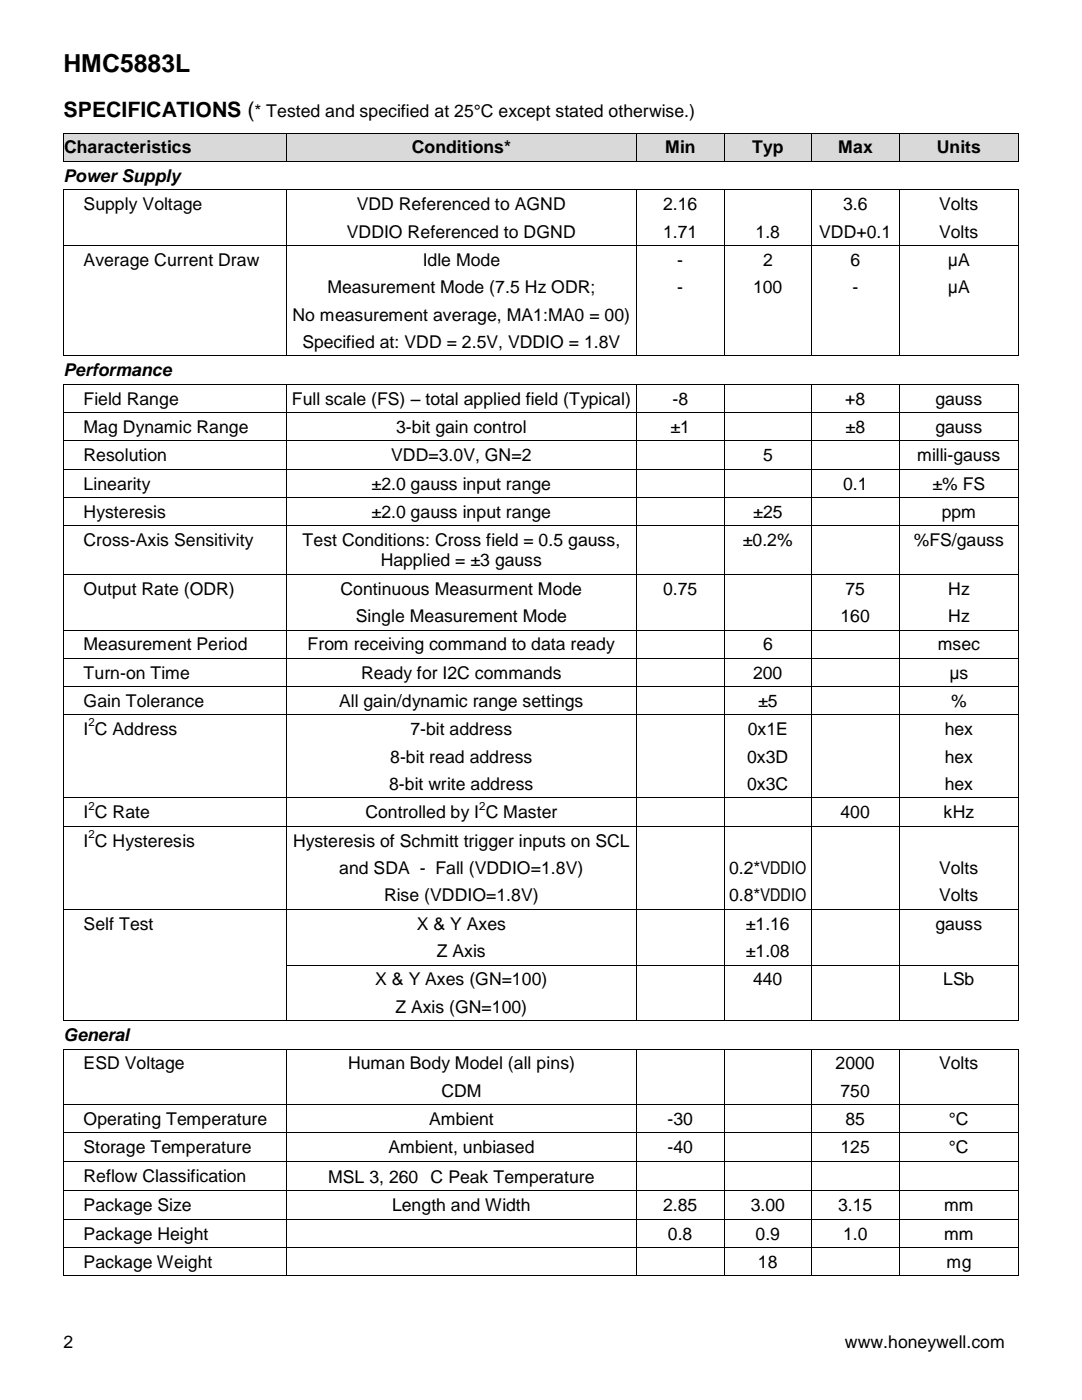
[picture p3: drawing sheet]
<svg xmlns="http://www.w3.org/2000/svg" width="216mm" height="279mm" viewBox="0 0 216 279" stroke-linecap="round" stroke-linejoin="round" font-family="sans-serif">
<defs><g id="words">
<text font-size="5" x="12.7" y="14.4">HMC5883L</text>
<text font-size="4.2" x="12.7" y="23.4">SPECIFICATIONS (</text>
<g font-size="3.5">
<text x="50.8" y="23.4">* Tested and specified at 25°C except stated otherwise.)</text>
<text x="12.8" y="30.6">Characteristics</text>
<text x="82.2" y="30.6">Conditions*</text>
<text x="132.7" y="30.6">Min</text>
<text x="150.1" y="30.6">Typ</text>
<text x="167.3" y="30.6">Max</text>
<text x="186.9" y="30.6">Units</text>
<text x="12.7" y="36.3">Power Supply</text>
<text x="16.7" y="42">Supply Voltage</text>
<text x="71.2" y="42">VDD Referenced to AGND</text>
<text x="132.3" y="42">2.16</text>
<text x="168.2" y="42">3.6</text>
<text x="187.4" y="42">Volts</text>
<text x="69.2" y="47.4">VDDIO Referenced to DGND</text>
<text x="132.3" y="47.4">1.71</text>
<text x="150.8" y="47.4">1.8</text>
<text x="163.5" y="47.4">VDD+0.1</text>
<text x="187.4" y="47.4">Volts</text>
<text x="16.7" y="53.1">Average Current Draw</text>
<text x="84.3" y="53.1">Idle Mode</text>
<text x="135.2" y="53.1">-</text>
<text x="152.3" y="53.1">2</text>
<text x="169.7" y="53.1">6</text>
<text x="189.1" y="53.1">μA</text>
<text x="65.3" y="58.6">Measurement Mode (7.5 Hz ODR;</text>
<text x="135.2" y="58.6">-</text>
<text x="150.3" y="58.6">100</text>
<text x="170.1" y="58.6">-</text>
<text x="189.1" y="58.6">μA</text>
<text x="58.4" y="64">No measurement average, MA1:MA0 = 00)</text>
<text x="60.3" y="69.5">Specified at: VDD = 2.5V, VDDIO = 1.8V</text>
<text x="12.7" y="75.1">Performance</text>
<text x="16.7" y="80.8">Field Range</text>
<text x="58.3" y="80.8">Full scale (FS) – total applied field (Typical)</text>
<text x="134.2" y="80.8">-8</text>
<text x="168.6" y="80.8">+8</text>
<text x="186.6" y="80.8">gauss</text>
<text x="16.7" y="86.4">Mag Dynamic Range</text>
<text x="79.1" y="86.4">3-bit gain control</text>
<text x="133.8" y="86.4">±1</text>
<text x="168.7" y="86.4">±8</text>
<text x="186.6" y="86.4">gauss</text>
<text x="16.7" y="92.1">Resolution</text>
<text x="78.1" y="92.1">VDD=3.0V, GN=2</text>
<text x="152.3" y="92.1">5</text>
<text x="183" y="92.1">milli-gauss</text>
<text x="16.7" y="97.7">Linearity</text>
<text x="74.1" y="97.7">±2.0 gauss input range</text>
<text x="168.2" y="97.7">0.1</text>
<text x="186" y="97.7">±% FS</text>
<text x="16.7" y="103.4">Hysteresis</text>
<text x="74.1" y="103.4">±2.0 gauss input range</text>
<text x="150.3" y="103.4">±25</text>
<text x="187.9" y="103.4">ppm</text>
<text x="16.7" y="109">Cross-Axis Sensitivity</text>
<text x="60.4" y="109">Test Conditions: Cross field = 0.5 gauss,</text>
<text x="76" y="113">Happlied = ±3 gauss</text>
<text x="148.2" y="109">±0.2%</text>
<text x="182.3" y="109">%FS/gauss</text>
<text x="16.7" y="118.7">Output Rate (ODR)</text>
<text x="68" y="118.7">Continuous Measurment Mode</text>
<text x="132.3" y="118.7">0.75</text>
<text x="168.7" y="118.7">75</text>
<text x="189.2" y="118.7">Hz</text>
<text x="71" y="124.2">Single Measurement Mode</text>
<text x="167.7" y="124.2">160</text>
<text x="189.2" y="124.2">Hz</text>
<text x="16.7" y="129.8">Measurement Period</text>
<text x="61.4" y="129.8">From receiving command to data ready</text>
<text x="152.3" y="129.8">6</text>
<text x="187.1" y="129.8">msec</text>
<text x="16.7" y="135.4">Turn-on Time</text>
<text x="72.1" y="135.4">Ready for I2C commands</text>
<text x="150.3" y="135.4">200</text>
<text x="189.4" y="135.4">μs</text>
<text x="16.7" y="141.1">Gain Tolerance</text>
<text x="67.7" y="141.1">All gain/dynamic range settings</text>
<text x="151.3" y="141.1">±5</text>
<text x="189.8" y="141.1">%</text>
<text x="16.7" y="146.8">I C Address</text>
<text x="81.9" y="146.8">7-bit address</text>
<text x="149.2" y="146.8">0x1E</text>
<text x="188.5" y="146.8">hex</text>
<text x="77.9" y="152.2">8-bit read address</text>
<text x="149.1" y="152.2">0x3D</text>
<text x="188.5" y="152.2">hex</text>
<text x="77.7" y="157.7">8-bit write address</text>
<text x="149.1" y="157.7">0x3C</text>
<text x="188.5" y="157.7">hex</text>
<text x="16.7" y="163.3">I C Rate</text>
<text x="72.9" y="163.3">Controlled by I C Master</text>
<text x="167.7" y="163.3">400</text>
<text x="188.3" y="163.3">kHz</text>
<text x="16.7" y="169">I C Hysteresis</text>
<text x="58.5" y="169">Hysteresis of Schmitt trigger inputs on SCL</text>
<text x="67.7" y="174.4">and SDA - Fall (VDDIO=1.8V)</text>
<text x="76.6" y="179.9">Rise (VDDIO=1.8V)</text>
<text x="145.5" y="174.4">0.2*VDDIO</text>
<text x="145.5" y="179.9">0.8*VDDIO</text>
<text x="187.4" y="174.4">Volts</text>
<text x="187.4" y="179.9">Volts</text>
<text x="16.7" y="185.5">Self Test</text>
<text x="83.2" y="185.5">X &amp; Y Axes</text>
<text x="148.8" y="185.5">±1.16</text>
<text x="186.6" y="185.5">gauss</text>
<text x="87.2" y="191">Z Axis</text>
<text x="148.8" y="191">±1.08</text>
<text x="74.9" y="196.7">X &amp; Y Axes (GN=100)</text>
<text x="150.3" y="196.7">440</text>
<text x="188.2" y="196.7">LSb</text>
<text x="78.9" y="202.1">Z Axis (GN=100)</text>
<text x="12.7" y="207.8">General</text>
<text x="16.7" y="213.4">ESD Voltage</text>
<text x="69.4" y="213.4">Human Body Model (all pins)</text>
<text x="166.7" y="213.4">2000</text>
<text x="187.4" y="213.4">Volts</text>
<text x="88.1" y="218.9">CDM</text>
<text x="167.7" y="218.9">750</text>
<text x="16.7" y="224.5">Operating Temperature</text>
<text x="85.6" y="224.5">Ambient</text>
<text x="133.2" y="224.5">-30</text>
<text x="168.7" y="224.5">85</text>
<text x="189.3" y="224.5">°C</text>
<text x="16.7" y="230.2">Storage Temperature</text>
<text x="77.5" y="230.2">Ambient, unbiased</text>
<text x="133.2" y="230.2">-40</text>
<text x="167.7" y="230.2">125</text>
<text x="189.3" y="230.2">°C</text>
<text x="16.7" y="235.8">Reflow Classification</text>
<text x="65.5" y="236.1">MSL 3, 260 C Peak Temperature</text>
<text x="16.7" y="241.7">Package Size</text>
<text x="78.2" y="241.7">Length and Width</text>
<text x="132.3" y="241.7">2.85</text>
<text x="149.8" y="241.7">3.00</text>
<text x="167.3" y="241.7">3.15</text>
<text x="188.4" y="241.7">mm</text>
<text x="16.7" y="247.4">Package Height</text>
<text x="133.3" y="247.4">0.8</text>
<text x="150.8" y="247.4">0.9</text>
<text x="168.2" y="247.4">1.0</text>
<text x="188.4" y="247.4">mm</text>
<text x="16.7" y="253">Package Weight</text>
<text x="151.2" y="253">18</text>
<text x="188.9" y="253">mg</text>
<text x="12.7" y="269.1">2</text>
<text x="168.6" y="269.1">www.honeywell.com</text>
</g>
<g font-size="2.3">
<text x="17.7" y="145">2</text>
<text x="17.7" y="161.6">2</text>
<text x="95.6" y="161.6">2</text>
<text x="17.7" y="167.2">2</text>
</g>
</g></defs>
<g fill="#d9d9d9">
<path d="M12.8 26.7h44.3v5.5h-44.3z" fill-rule="evenodd"/>
<path d="M57.2 26.7h69.7v5.5h-69.7z" fill-rule="evenodd"/>
<path d="M127.1 26.7h17.3v5.5h-17.3z" fill-rule="evenodd"/>
<path d="M144.6 26.7h17.3v5.5h-17.3z" fill-rule="evenodd"/>
<path d="M162 26.7h17.3v5.5h-17.3z" fill-rule="evenodd"/>
<path d="M179.5 26.7h23.7v5.5h-23.7z" fill-rule="evenodd"/>
</g>
<g fill="#000">
<path d="M12.6 26.5h.2v.2h-.2z" fill-rule="evenodd"/>
<path d="M12.6 26.5h.2v.2h-.2z" fill-rule="evenodd"/>
<path d="M12.6 32.2h.2v.1h-.2z" fill-rule="evenodd"/>
<path d="M12.6 32.2h.2v.1h-.2z" fill-rule="evenodd"/>
<path d="M12.6 37.8h.2v.2h-.2z" fill-rule="evenodd"/>
<path d="M12.6 37.8h.2v.2h-.2z" fill-rule="evenodd"/>
<path d="M12.8 32.2h.2v.1h-.2z" fill-rule="evenodd"/>
<path d="M12.8 37.8h.2v.2h-.2z" fill-rule="evenodd"/>
<path d="M57.1 26.5h.1v.2h-.1z" fill-rule="evenodd"/>
<path d="M57.1 32.2h.1v.1h-.1z" fill-rule="evenodd"/>
<path d="M57.1 37.8h.1v.2h-.1z" fill-rule="evenodd"/>
<path d="M57.2 32.2h.2v.1h-.2z" fill-rule="evenodd"/>
<path d="M57.2 37.8h.2v.2h-.2z" fill-rule="evenodd"/>
<path d="M126.9 26.5h.2v.2h-.2z" fill-rule="evenodd"/>
<path d="M126.9 32.2h.2v.1h-.2z" fill-rule="evenodd"/>
<path d="M126.9 37.8h.2v.2h-.2z" fill-rule="evenodd"/>
<path d="M127.1 32.2h.2v.1h-.2z" fill-rule="evenodd"/>
<path d="M127.1 37.8h.2v.2h-.2z" fill-rule="evenodd"/>
<path d="M144.4 26.5h.2v.2h-.2z" fill-rule="evenodd"/>
<path d="M144.4 32.2h.2v.1h-.2z" fill-rule="evenodd"/>
<path d="M144.4 37.8h.2v.2h-.2z" fill-rule="evenodd"/>
<path d="M144.6 32.2h.2v.1h-.2z" fill-rule="evenodd"/>
<path d="M144.6 37.8h.2v.2h-.2z" fill-rule="evenodd"/>
<path d="M161.9 26.5h.1v.2h-.1z" fill-rule="evenodd"/>
<path d="M161.9 32.2h.1v.1h-.1z" fill-rule="evenodd"/>
<path d="M161.9 37.8h.1v.2h-.1z" fill-rule="evenodd"/>
<path d="M162 32.2h.2v.1h-.2z" fill-rule="evenodd"/>
<path d="M162 37.8h.2v.2h-.2z" fill-rule="evenodd"/>
<path d="M179.4 26.5h.1v.2h-.1z" fill-rule="evenodd"/>
<path d="M179.4 32.2h.1v.1h-.1z" fill-rule="evenodd"/>
<path d="M179.4 37.8h.1v.2h-.1z" fill-rule="evenodd"/>
<path d="M179.5 32.2h.2v.1h-.2z" fill-rule="evenodd"/>
<path d="M179.5 37.8h.2v.2h-.2z" fill-rule="evenodd"/>
<path d="M203.2 26.5h.1v.2h-.1z" fill-rule="evenodd"/>
<path d="M203.2 26.5h.1v.2h-.1z" fill-rule="evenodd"/>
<path d="M203.2 32.2h.1v.1h-.1z" fill-rule="evenodd"/>
<path d="M203.2 37.8h.1v.2h-.1z" fill-rule="evenodd"/>
<path d="M12.6 48.9h.2v.2h-.2z" fill-rule="evenodd"/>
<path d="M57.1 48.9h.1v.2h-.1z" fill-rule="evenodd"/>
<path d="M126.9 48.9h.2v.2h-.2z" fill-rule="evenodd"/>
<path d="M144.4 48.9h.2v.2h-.2z" fill-rule="evenodd"/>
<path d="M161.9 48.9h.1v.2h-.1z" fill-rule="evenodd"/>
<path d="M179.4 48.9h.1v.2h-.1z" fill-rule="evenodd"/>
<path d="M203.2 48.9h.1v.2h-.1z" fill-rule="evenodd"/>
<path d="M12.6 71h.2v.1h-.2z" fill-rule="evenodd"/>
<path d="M12.6 71h.2v.1h-.2z" fill-rule="evenodd"/>
<path d="M12.6 76.6h.2v.2h-.2z" fill-rule="evenodd"/>
<path d="M12.6 76.6h.2v.2h-.2z" fill-rule="evenodd"/>
<path d="M12.8 71h.2v.1h-.2z" fill-rule="evenodd"/>
<path d="M12.8 76.6h.2v.2h-.2z" fill-rule="evenodd"/>
<path d="M57.1 71h.1v.1h-.1z" fill-rule="evenodd"/>
<path d="M57.1 76.6h.1v.2h-.1z" fill-rule="evenodd"/>
<path d="M57.2 71h.2v.1h-.2z" fill-rule="evenodd"/>
<path d="M57.2 76.6h.2v.2h-.2z" fill-rule="evenodd"/>
<path d="M126.9 71h.2v.1h-.2z" fill-rule="evenodd"/>
<path d="M126.9 76.6h.2v.2h-.2z" fill-rule="evenodd"/>
<path d="M127.1 71h.2v.1h-.2z" fill-rule="evenodd"/>
<path d="M127.1 76.6h.2v.2h-.2z" fill-rule="evenodd"/>
<path d="M144.4 71h.2v.1h-.2z" fill-rule="evenodd"/>
<path d="M144.4 76.6h.2v.2h-.2z" fill-rule="evenodd"/>
<path d="M144.6 71h.2v.1h-.2z" fill-rule="evenodd"/>
<path d="M144.6 76.6h.2v.2h-.2z" fill-rule="evenodd"/>
<path d="M161.9 71h.1v.1h-.1z" fill-rule="evenodd"/>
<path d="M161.9 76.6h.1v.2h-.1z" fill-rule="evenodd"/>
<path d="M162 71h.2v.1h-.2z" fill-rule="evenodd"/>
<path d="M162 76.6h.2v.2h-.2z" fill-rule="evenodd"/>
<path d="M179.4 71h.1v.1h-.1z" fill-rule="evenodd"/>
<path d="M179.4 76.6h.1v.2h-.1z" fill-rule="evenodd"/>
<path d="M179.5 71h.2v.1h-.2z" fill-rule="evenodd"/>
<path d="M179.5 76.6h.2v.2h-.2z" fill-rule="evenodd"/>
<path d="M203.2 71h.1v.1h-.1z" fill-rule="evenodd"/>
<path d="M203.2 76.6h.1v.2h-.1z" fill-rule="evenodd"/>
<path d="M12.6 82.3h.2v.1h-.2z" fill-rule="evenodd"/>
<path d="M12.6 87.9h.2v.2h-.2z" fill-rule="evenodd"/>
<path d="M12.6 93.5h.2v.2h-.2z" fill-rule="evenodd"/>
<path d="M12.6 99.2h.2v.2h-.2z" fill-rule="evenodd"/>
<path d="M57.1 82.3h.1v.1h-.1z" fill-rule="evenodd"/>
<path d="M57.1 87.9h.1v.2h-.1z" fill-rule="evenodd"/>
<path d="M57.1 93.5h.1v.2h-.1z" fill-rule="evenodd"/>
<path d="M57.1 99.2h.1v.2h-.1z" fill-rule="evenodd"/>
<path d="M126.9 82.3h.2v.1h-.2z" fill-rule="evenodd"/>
<path d="M126.9 87.9h.2v.2h-.2z" fill-rule="evenodd"/>
<path d="M126.9 93.5h.2v.2h-.2z" fill-rule="evenodd"/>
<path d="M126.9 99.2h.2v.2h-.2z" fill-rule="evenodd"/>
<path d="M144.4 82.3h.2v.1h-.2z" fill-rule="evenodd"/>
<path d="M144.4 87.9h.2v.2h-.2z" fill-rule="evenodd"/>
<path d="M144.4 93.5h.2v.2h-.2z" fill-rule="evenodd"/>
<path d="M144.4 99.2h.2v.2h-.2z" fill-rule="evenodd"/>
<path d="M161.9 82.3h.1v.1h-.1z" fill-rule="evenodd"/>
<path d="M161.9 87.9h.1v.2h-.1z" fill-rule="evenodd"/>
<path d="M161.9 93.5h.1v.2h-.1z" fill-rule="evenodd"/>
<path d="M161.9 99.2h.1v.2h-.1z" fill-rule="evenodd"/>
<path d="M179.4 82.3h.1v.1h-.1z" fill-rule="evenodd"/>
<path d="M179.4 87.9h.1v.2h-.1z" fill-rule="evenodd"/>
<path d="M179.4 93.5h.1v.2h-.1z" fill-rule="evenodd"/>
<path d="M179.4 99.2h.1v.2h-.1z" fill-rule="evenodd"/>
<path d="M203.2 82.3h.1v.1h-.1z" fill-rule="evenodd"/>
<path d="M203.2 87.9h.1v.2h-.1z" fill-rule="evenodd"/>
<path d="M203.2 93.5h.1v.2h-.1z" fill-rule="evenodd"/>
<path d="M203.2 99.2h.1v.2h-.1z" fill-rule="evenodd"/>
<path d="M12.6 104.8h.2v.2h-.2z" fill-rule="evenodd"/>
<path d="M12.6 114.5h.2v.2h-.2z" fill-rule="evenodd"/>
<path d="M57.1 104.8h.1v.2h-.1z" fill-rule="evenodd"/>
<path d="M57.1 114.5h.1v.2h-.1z" fill-rule="evenodd"/>
<path d="M126.9 104.8h.2v.2h-.2z" fill-rule="evenodd"/>
<path d="M126.9 114.5h.2v.2h-.2z" fill-rule="evenodd"/>
<path d="M144.4 104.8h.2v.2h-.2z" fill-rule="evenodd"/>
<path d="M144.4 114.5h.2v.2h-.2z" fill-rule="evenodd"/>
<path d="M161.9 104.8h.1v.2h-.1z" fill-rule="evenodd"/>
<path d="M161.9 114.5h.1v.2h-.1z" fill-rule="evenodd"/>
<path d="M179.4 104.8h.1v.2h-.1z" fill-rule="evenodd"/>
<path d="M179.4 114.5h.1v.2h-.1z" fill-rule="evenodd"/>
<path d="M203.2 104.8h.1v.2h-.1z" fill-rule="evenodd"/>
<path d="M203.2 114.5h.1v.2h-.1z" fill-rule="evenodd"/>
<path d="M12.6 125.7h.2v.1h-.2z" fill-rule="evenodd"/>
<path d="M12.6 131.3h.2v.2h-.2z" fill-rule="evenodd"/>
<path d="M12.6 136.9h.2v.2h-.2z" fill-rule="evenodd"/>
<path d="M57.1 125.7h.1v.1h-.1z" fill-rule="evenodd"/>
<path d="M57.1 131.3h.1v.2h-.1z" fill-rule="evenodd"/>
<path d="M57.1 136.9h.1v.2h-.1z" fill-rule="evenodd"/>
<path d="M126.9 125.7h.2v.1h-.2z" fill-rule="evenodd"/>
<path d="M126.9 131.3h.2v.2h-.2z" fill-rule="evenodd"/>
<path d="M126.9 136.9h.2v.2h-.2z" fill-rule="evenodd"/>
<path d="M144.4 125.7h.2v.1h-.2z" fill-rule="evenodd"/>
<path d="M144.4 131.3h.2v.2h-.2z" fill-rule="evenodd"/>
<path d="M144.4 136.9h.2v.2h-.2z" fill-rule="evenodd"/>
<path d="M161.9 125.7h.1v.1h-.1z" fill-rule="evenodd"/>
<path d="M161.9 131.3h.1v.2h-.1z" fill-rule="evenodd"/>
<path d="M161.9 136.9h.1v.2h-.1z" fill-rule="evenodd"/>
<path d="M179.4 125.7h.1v.1h-.1z" fill-rule="evenodd"/>
<path d="M179.4 131.3h.1v.2h-.1z" fill-rule="evenodd"/>
<path d="M179.4 136.9h.1v.2h-.1z" fill-rule="evenodd"/>
<path d="M203.2 125.7h.1v.1h-.1z" fill-rule="evenodd"/>
<path d="M203.2 131.3h.1v.2h-.1z" fill-rule="evenodd"/>
<path d="M203.2 136.9h.1v.2h-.1z" fill-rule="evenodd"/>
<path d="M12.6 142.6h.2v.2h-.2z" fill-rule="evenodd"/>
<path d="M12.6 159.2h.2v.1h-.2z" fill-rule="evenodd"/>
<path d="M57.1 142.6h.1v.2h-.1z" fill-rule="evenodd"/>
<path d="M57.1 159.2h.1v.1h-.1z" fill-rule="evenodd"/>
<path d="M126.9 142.6h.2v.2h-.2z" fill-rule="evenodd"/>
<path d="M126.9 159.2h.2v.1h-.2z" fill-rule="evenodd"/>
<path d="M144.4 142.6h.2v.2h-.2z" fill-rule="evenodd"/>
<path d="M144.4 159.2h.2v.1h-.2z" fill-rule="evenodd"/>
<path d="M161.9 142.6h.1v.2h-.1z" fill-rule="evenodd"/>
<path d="M161.9 159.2h.1v.1h-.1z" fill-rule="evenodd"/>
<path d="M179.4 142.6h.1v.2h-.1z" fill-rule="evenodd"/>
<path d="M179.4 159.2h.1v.1h-.1z" fill-rule="evenodd"/>
<path d="M203.2 142.6h.1v.2h-.1z" fill-rule="evenodd"/>
<path d="M203.2 159.2h.1v.1h-.1z" fill-rule="evenodd"/>
<path d="M12.6 164.8h.2v.2h-.2z" fill-rule="evenodd"/>
<path d="M57.1 164.8h.1v.2h-.1z" fill-rule="evenodd"/>
<path d="M126.9 164.8h.2v.2h-.2z" fill-rule="evenodd"/>
<path d="M144.4 164.8h.2v.2h-.2z" fill-rule="evenodd"/>
<path d="M161.9 164.8h.1v.2h-.1z" fill-rule="evenodd"/>
<path d="M179.4 164.8h.1v.2h-.1z" fill-rule="evenodd"/>
<path d="M203.2 164.8h.1v.2h-.1z" fill-rule="evenodd"/>
<path d="M12.6 181.4h.2v.2h-.2z" fill-rule="evenodd"/>
<path d="M12.6 192.5h.2v.2h-.2z" fill-rule="evenodd"/>
<path d="M57.1 181.4h.1v.2h-.1z" fill-rule="evenodd"/>
<path d="M57.1 192.5h.1v.2h-.1z" fill-rule="evenodd"/>
<path d="M126.9 181.4h.2v.2h-.2z" fill-rule="evenodd"/>
<path d="M126.9 192.5h.2v.2h-.2z" fill-rule="evenodd"/>
<path d="M144.4 181.4h.2v.2h-.2z" fill-rule="evenodd"/>
<path d="M144.4 192.5h.2v.2h-.2z" fill-rule="evenodd"/>
<path d="M161.9 181.4h.1v.2h-.1z" fill-rule="evenodd"/>
<path d="M161.9 192.5h.1v.2h-.1z" fill-rule="evenodd"/>
<path d="M179.4 181.4h.1v.2h-.1z" fill-rule="evenodd"/>
<path d="M179.4 192.5h.1v.2h-.1z" fill-rule="evenodd"/>
<path d="M203.2 181.4h.1v.2h-.1z" fill-rule="evenodd"/>
<path d="M203.2 192.5h.1v.2h-.1z" fill-rule="evenodd"/>
<path d="M12.6 203.6h.2v.2h-.2z" fill-rule="evenodd"/>
<path d="M12.6 203.6h.2v.2h-.2z" fill-rule="evenodd"/>
<path d="M12.6 209.3h.2v.2h-.2z" fill-rule="evenodd"/>
<path d="M12.6 209.3h.2v.2h-.2z" fill-rule="evenodd"/>
<path d="M12.8 203.6h.2v.2h-.2z" fill-rule="evenodd"/>
<path d="M12.8 209.3h.2v.2h-.2z" fill-rule="evenodd"/>
<path d="M57.1 203.6h.1v.2h-.1z" fill-rule="evenodd"/>
<path d="M57.1 209.3h.1v.2h-.1z" fill-rule="evenodd"/>
<path d="M57.2 203.6h.2v.2h-.2z" fill-rule="evenodd"/>
<path d="M57.2 209.3h.2v.2h-.2z" fill-rule="evenodd"/>
<path d="M126.9 203.6h.2v.2h-.2z" fill-rule="evenodd"/>
<path d="M126.9 209.3h.2v.2h-.2z" fill-rule="evenodd"/>
<path d="M127.1 203.6h.2v.2h-.2z" fill-rule="evenodd"/>
<path d="M127.1 209.3h.2v.2h-.2z" fill-rule="evenodd"/>
<path d="M144.4 203.6h.2v.2h-.2z" fill-rule="evenodd"/>
<path d="M144.4 209.3h.2v.2h-.2z" fill-rule="evenodd"/>
<path d="M144.6 203.6h.2v.2h-.2z" fill-rule="evenodd"/>
<path d="M144.6 209.3h.2v.2h-.2z" fill-rule="evenodd"/>
<path d="M161.9 203.6h.1v.2h-.1z" fill-rule="evenodd"/>
<path d="M161.9 209.3h.1v.2h-.1z" fill-rule="evenodd"/>
<path d="M162 203.6h.2v.2h-.2z" fill-rule="evenodd"/>
<path d="M162 209.3h.2v.2h-.2z" fill-rule="evenodd"/>
<path d="M179.4 203.6h.1v.2h-.1z" fill-rule="evenodd"/>
<path d="M179.4 209.3h.1v.2h-.1z" fill-rule="evenodd"/>
<path d="M179.5 203.6h.2v.2h-.2z" fill-rule="evenodd"/>
<path d="M179.5 209.3h.2v.2h-.2z" fill-rule="evenodd"/>
<path d="M203.2 203.6h.1v.2h-.1z" fill-rule="evenodd"/>
<path d="M203.2 203.6h.1v.2h-.1z" fill-rule="evenodd"/>
<path d="M203.2 209.3h.1v.2h-.1z" fill-rule="evenodd"/>
<path d="M203.2 209.3h.1v.2h-.1z" fill-rule="evenodd"/>
<path d="M12.6 220.4h.2v.1h-.2z" fill-rule="evenodd"/>
<path d="M12.6 226h.2v.2h-.2z" fill-rule="evenodd"/>
<path d="M12.6 231.7h.2v.2h-.2z" fill-rule="evenodd"/>
<path d="M12.6 237.6h.2v.1h-.2z" fill-rule="evenodd"/>
<path d="M57.1 220.4h.1v.1h-.1z" fill-rule="evenodd"/>
<path d="M57.1 226h.1v.2h-.1z" fill-rule="evenodd"/>
<path d="M57.1 231.7h.1v.2h-.1z" fill-rule="evenodd"/>
<path d="M57.1 237.6h.1v.1h-.1z" fill-rule="evenodd"/>
<path d="M126.9 220.4h.2v.1h-.2z" fill-rule="evenodd"/>
<path d="M126.9 226h.2v.2h-.2z" fill-rule="evenodd"/>
<path d="M126.9 231.7h.2v.2h-.2z" fill-rule="evenodd"/>
<path d="M126.9 237.6h.2v.1h-.2z" fill-rule="evenodd"/>
<path d="M144.4 220.4h.2v.1h-.2z" fill-rule="evenodd"/>
<path d="M144.4 226h.2v.2h-.2z" fill-rule="evenodd"/>
<path d="M144.4 231.7h.2v.2h-.2z" fill-rule="evenodd"/>
<path d="M144.4 237.6h.2v.1h-.2z" fill-rule="evenodd"/>
<path d="M161.9 220.4h.1v.1h-.1z" fill-rule="evenodd"/>
<path d="M161.9 226h.1v.2h-.1z" fill-rule="evenodd"/>
<path d="M161.9 231.7h.1v.2h-.1z" fill-rule="evenodd"/>
<path d="M161.9 237.6h.1v.1h-.1z" fill-rule="evenodd"/>
<path d="M179.4 220.4h.1v.1h-.1z" fill-rule="evenodd"/>
<path d="M179.4 226h.1v.2h-.1z" fill-rule="evenodd"/>
<path d="M179.4 231.7h.1v.2h-.1z" fill-rule="evenodd"/>
<path d="M179.4 237.6h.1v.1h-.1z" fill-rule="evenodd"/>
<path d="M203.2 220.4h.1v.1h-.1z" fill-rule="evenodd"/>
<path d="M203.2 226h.1v.2h-.1z" fill-rule="evenodd"/>
<path d="M203.2 231.7h.1v.2h-.1z" fill-rule="evenodd"/>
<path d="M203.2 237.6h.1v.1h-.1z" fill-rule="evenodd"/>
<path d="M12.6 243.2h.2v.2h-.2z" fill-rule="evenodd"/>
<path d="M12.6 248.9h.2v.1h-.2z" fill-rule="evenodd"/>
<path d="M12.6 254.5h.2v.2h-.2z" fill-rule="evenodd"/>
<path d="M12.6 254.5h.2v.2h-.2z" fill-rule="evenodd"/>
<path d="M57.1 243.2h.1v.2h-.1z" fill-rule="evenodd"/>
<path d="M57.1 248.9h.1v.1h-.1z" fill-rule="evenodd"/>
<path d="M57.1 254.5h.1v.2h-.1z" fill-rule="evenodd"/>
<path d="M126.9 243.2h.2v.2h-.2z" fill-rule="evenodd"/>
<path d="M126.9 248.9h.2v.1h-.2z" fill-rule="evenodd"/>
<path d="M126.9 254.5h.2v.2h-.2z" fill-rule="evenodd"/>
<path d="M144.4 243.2h.2v.2h-.2z" fill-rule="evenodd"/>
<path d="M144.4 248.9h.2v.1h-.2z" fill-rule="evenodd"/>
<path d="M144.4 254.5h.2v.2h-.2z" fill-rule="evenodd"/>
<path d="M161.9 243.2h.1v.2h-.1z" fill-rule="evenodd"/>
<path d="M161.9 248.9h.1v.1h-.1z" fill-rule="evenodd"/>
<path d="M161.9 254.5h.1v.2h-.1z" fill-rule="evenodd"/>
<path d="M179.4 243.2h.1v.2h-.1z" fill-rule="evenodd"/>
<path d="M179.4 248.9h.1v.1h-.1z" fill-rule="evenodd"/>
<path d="M179.4 254.5h.1v.2h-.1z" fill-rule="evenodd"/>
<path d="M203.2 243.2h.1v.2h-.1z" fill-rule="evenodd"/>
<path d="M203.2 248.9h.1v.1h-.1z" fill-rule="evenodd"/>
<path d="M203.2 254.5h.1v.2h-.1z" fill-rule="evenodd"/>
<path d="M203.2 254.5h.1v.2h-.1z" fill-rule="evenodd"/>
</g>
<g fill="none" stroke="#000" stroke-width=".2">
<path d="M12.7 26.7v5.5M12.7 38v10.9M12.8 26.6h44.3M13 32.3h44.1M13 37.9h44.1M57.2 26.7v5.5M57.2 38v10.9M57.2 26.6h69.7M57.4 32.3h69.5M57.4 37.9h69.5M127 26.7v5.5M127 38v10.9"/>
<path d="M127.1 26.6h17.3M127.3 32.3h17.1M127.3 37.9h17.1M144.5 26.7v5.5M144.5 38v10.9M144.6 26.6h17.3M144.8 32.3h17.1M144.8 37.9h17.1M162 26.7v5.5M162 38v10.9M162 26.6h17.4M162.2 32.3h17.2"/>
<path d="M162.2 37.9h17.2M179.4 26.7v5.5M179.4 38v10.9M179.5 26.6h23.7M179.7 32.3h23.5M179.7 37.9h23.5M203.2 26.7v5.5M203.2 38v10.9M12.7 49.1v21.9M12.8 49h44.3M57.2 49.1v21.9M57.2 49h69.7"/>
<path d="M127 49.1v21.9M127.1 49h17.3M144.5 49.1v21.9M144.6 49h17.3M162 49.1v21.9M162 49h17.4M179.4 49.1v21.9M179.5 49h23.7M203.2 49.1v21.9M12.7 76.8v5.5M13 71h44.1M13 76.7h44.1"/>
<path d="M57.2 76.8v5.5M57.4 71h69.5M57.4 76.7h69.5M127 76.8v5.5M127.3 71h17.1M127.3 76.7h17.1M144.5 76.8v5.5M144.8 71h17.1M144.8 76.7h17.1M162 76.8v5.5M162.2 71h17.2M162.2 76.7h17.2"/>
<path d="M179.4 76.8v5.5M179.7 71h23.5M179.7 76.7h23.5M203.2 76.8v5.5M12.7 82.4v5.5M12.7 88.1v5.4M12.7 93.7v5.5M12.7 99.4v5.4M12.8 82.3h44.3M12.8 88h44.3M12.8 93.6h44.3M12.8 99.3h44.3"/>
<path d="M57.2 82.4v5.5M57.2 88.1v5.4M57.2 93.7v5.5M57.2 99.4v5.4M57.2 82.3h69.7M57.2 88h69.7M57.2 93.6h69.7M57.2 99.3h69.7M127 82.4v5.5M127 88.1v5.4M127 93.7v5.5M127 99.4v5.4"/>
<path d="M127.1 82.3h17.3M127.1 88h17.3M127.1 93.6h17.3M127.1 99.3h17.3M144.5 82.4v5.5M144.5 88.1v5.4M144.5 93.7v5.5M144.5 99.4v5.4M144.6 82.3h17.3M144.6 88h17.3M144.6 93.6h17.3M144.6 99.3h17.3"/>
<path d="M162 82.4v5.5M162 88.1v5.4M162 93.7v5.5M162 99.4v5.4M162 82.3h17.4M162 88h17.4M162 93.6h17.4M162 99.3h17.4M179.4 82.4v5.5M179.4 88.1v5.4M179.4 93.7v5.5M179.4 99.4v5.4"/>
<path d="M179.5 82.3h23.7M179.5 88h23.7M179.5 93.6h23.7M179.5 99.3h23.7M203.2 82.4v5.5M203.2 88.1v5.4M203.2 93.7v5.5M203.2 99.4v5.4M12.7 105v9.5M12.7 114.7v11M12.8 104.9h44.3M12.8 114.6h44.3"/>
<path d="M57.2 105v9.5M57.2 114.7v11M57.2 104.9h69.7M57.2 114.6h69.7M127 105v9.5M127 114.7v11M127.1 104.9h17.3M127.1 114.6h17.3M144.5 105v9.5M144.5 114.7v11M144.6 104.9h17.3M144.6 114.6h17.3"/>
<path d="M162 105v9.5M162 114.7v11M162 104.9h17.4M162 114.6h17.4M179.4 105v9.5M179.4 114.7v11M179.5 104.9h23.7M179.5 114.6h23.7M203.2 105v9.5M203.2 114.7v11M12.7 125.8v5.5M12.7 131.5v5.4"/>
<path d="M12.7 137.1v5.5M12.8 125.7h44.3M12.8 131.4h44.3M12.8 137h44.3M57.2 125.8v5.5M57.2 131.5v5.4M57.2 137.1v5.5M57.2 125.7h69.7M57.2 131.4h69.7M57.2 137h69.7M127 125.8v5.5M127 131.5v5.4"/>
<path d="M127 137.1v5.5M127.1 125.7h17.3M127.1 131.4h17.3M127.1 137h17.3M144.5 125.8v5.5M144.5 131.5v5.4M144.5 137.1v5.5M144.6 125.7h17.3M144.6 131.4h17.3M144.6 137h17.3M162 125.8v5.5M162 131.5v5.4"/>
<path d="M162 137.1v5.5M162 125.7h17.4M162 131.4h17.4M162 137h17.4M179.4 125.8v5.5M179.4 131.5v5.4M179.4 137.1v5.5M179.5 125.7h23.7M179.5 131.4h23.7M179.5 137h23.7M203.2 125.8v5.5M203.2 131.5v5.4"/>
<path d="M203.2 137.1v5.5M12.7 142.8v16.4M12.7 159.3v5.5M12.8 142.7h44.3M12.8 159.2h44.3M57.2 142.8v16.4M57.2 159.3v5.5M57.2 142.7h69.7M57.2 159.2h69.7M127 142.8v16.4M127 159.3v5.5M127.1 142.7h17.3"/>
<path d="M127.1 159.2h17.3M144.5 142.8v16.4M144.5 159.3v5.5M144.6 142.7h17.3M144.6 159.2h17.3M162 142.8v16.4M162 159.3v5.5M162 142.7h17.4M162 159.2h17.4M179.4 142.8v16.4M179.4 159.3v5.5M179.5 142.7h23.7"/>
<path d="M179.5 159.2h23.7M203.2 142.8v16.4M203.2 159.3v5.5M12.7 165v16.4M12.8 164.9h44.3M57.2 165v16.4M57.2 164.9h69.7M127 165v16.4M127.1 164.9h17.3M144.5 165v16.4M144.6 164.9h17.3M162 165v16.4"/>
<path d="M162 164.9h17.4M179.4 165v16.4M179.5 164.9h23.7M203.2 165v16.4M12.7 181.6v10.9M12.7 192.7v10.9M12.8 181.5h44.3M57.2 181.6v10.9M57.2 192.7v10.9M57.2 181.5h69.7M57.2 192.6h69.7M127 181.6v10.9"/>
<path d="M127 192.7v10.9M127.1 181.5h17.3M127.1 192.6h17.3M144.5 181.6v10.9M144.5 192.7v10.9M144.6 181.5h17.3M144.6 192.6h17.3M162 181.6v10.9M162 192.7v10.9M162 181.5h17.4M162 192.6h17.4M179.4 181.6v10.9"/>
<path d="M179.4 192.7v10.9M179.5 181.5h23.7M179.5 192.6h23.7M203.2 181.6v10.9M203.2 192.7v10.9M12.7 209.5v10.9M13 203.7h44.1M13 209.4h44.1M57.2 209.5v10.9M57.4 203.7h69.5M57.4 209.4h69.5M127 209.5v10.9"/>
<path d="M127.3 203.7h17.1M127.3 209.4h17.1M144.5 209.5v10.9M144.8 203.7h17.1M144.8 209.4h17.1M162 209.5v10.9M162.2 203.7h17.2M162.2 209.4h17.2M179.4 209.5v10.9M179.7 203.7h23.5M179.7 209.4h23.5M203.2 209.5v10.9"/>
<path d="M12.7 220.5v5.5M12.7 226.2v5.5M12.7 231.9v5.7M12.7 237.7v5.5M12.8 220.5h44.3M12.8 226.1h44.3M12.8 231.8h44.3M12.8 237.7h44.3M57.2 220.5v5.5M57.2 226.2v5.5M57.2 231.9v5.7M57.2 237.7v5.5"/>
<path d="M57.2 220.5h69.7M57.2 226.1h69.7M57.2 231.8h69.7M57.2 237.7h69.7M127 220.5v5.5M127 226.2v5.5M127 231.9v5.7M127 237.7v5.5M127.1 220.5h17.3M127.1 226.1h17.3M127.1 231.8h17.3M127.1 237.7h17.3"/>
<path d="M144.5 220.5v5.5M144.5 226.2v5.5M144.5 231.9v5.7M144.5 237.7v5.5M144.6 220.5h17.3M144.6 226.1h17.3M144.6 231.8h17.3M144.6 237.7h17.3M162 220.5v5.5M162 226.2v5.5M162 231.9v5.7M162 237.7v5.5"/>
<path d="M162 220.5h17.4M162 226.1h17.4M162 231.8h17.4M162 237.7h17.4M179.4 220.5v5.5M179.4 226.2v5.5M179.4 231.9v5.7M179.4 237.7v5.5M179.5 220.5h23.7M179.5 226.1h23.7M179.5 231.8h23.7M179.5 237.7h23.7"/>
<path d="M203.2 220.5v5.5M203.2 226.2v5.5M203.2 231.9v5.7M203.2 237.7v5.5M12.7 243.4v5.5M12.7 249v5.5M12.8 243.3h44.3M12.8 249h44.3M12.8 254.6h44.3M57.2 243.4v5.5M57.2 249v5.5M57.2 243.3h69.7"/>
<path d="M57.2 249h69.7M57.2 254.6h69.7M127 243.4v5.5M127 249v5.5M127.1 243.3h17.3M127.1 249h17.3M127.1 254.6h17.3M144.5 243.4v5.5M144.5 249v5.5M144.6 243.3h17.3M144.6 249h17.3M144.6 254.6h17.3"/>
<path d="M162 243.4v5.5M162 249v5.5M162 243.3h17.4M162 249h17.4M162 254.6h17.4M179.4 243.4v5.5M179.4 249v5.5M179.5 243.3h23.7M179.5 249h23.7M179.5 254.6h23.7M203.2 243.4v5.5M203.2 249v5.5"/>
</g>
<use href="#words"/>
</svg>
